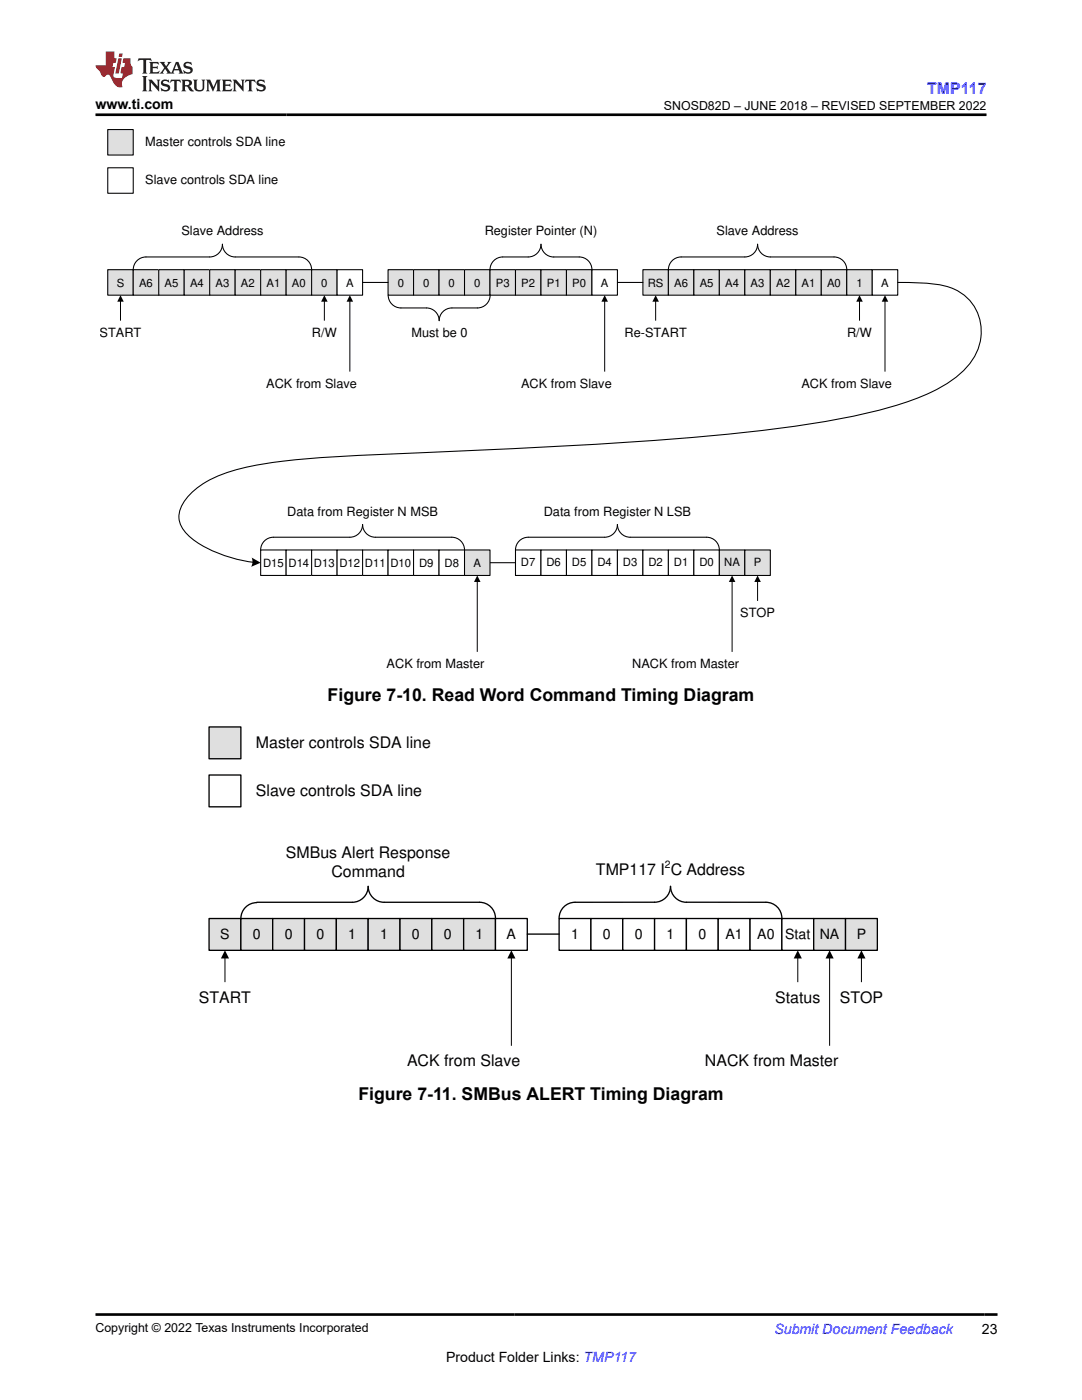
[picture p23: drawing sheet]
<svg xmlns="http://www.w3.org/2000/svg" width="216mm" height="279mm" viewBox="0 0 216 279" stroke-linecap="round" stroke-linejoin="round" font-family="sans-serif">
<defs><g id="words">
<g font-size="3.5">
<text x="65.4" y="140">Figure 7-10. Read Word Command Timing Diagram</text>
<text x="71.5" y="219.5">Figure 7-11. SMBus ALERT Timing Diagram</text>
</g>
<text font-size="3.2" fill="#00f" x="185" y="18.7">TMP117</text>
<g font-size="3.2">
<text x="51.1" y="149.2">Master controls SDA line</text>
<text x="51.1" y="158.8">Slave controls SDA line</text>
<text x="57.1" y="171.2">SMBus Alert Response</text>
<text x="66.1" y="175">Command</text>
<text x="118.9" y="174.7">TMP117 I C Address</text>
<text x="39.7" y="200.1">START</text>
<text x="154.7" y="200.1">Status</text>
<text x="167.6" y="200.1">STOP</text>
<text x="81.2" y="212.8">ACK from Slave</text>
<text x="140.7" y="212.8">NACK from Master</text>
</g>
<g font-size="2.8">
<text x="19" y="21.8">www.ti.com</text>
<text x="43.9" y="187.5">S</text>
<text x="50.5" y="187.5">0</text>
<text x="56.8" y="187.5">0</text>
<text x="63.2" y="187.5">0</text>
<text x="69.5" y="187.5">1</text>
<text x="75.9" y="187.5">1</text>
<text x="82.2" y="187.5">0</text>
<text x="88.6" y="187.5">0</text>
<text x="94.9" y="187.5">1</text>
<text x="101.1" y="187.5">A</text>
<text x="114" y="187.5">1</text>
<text x="120.3" y="187.5">0</text>
<text x="126.7" y="187.5">0</text>
<text x="133" y="187.5">1</text>
<text x="139.4" y="187.5">0</text>
<text x="144.8" y="187.5">A1</text>
<text x="151.1" y="187.5">A0</text>
<text x="156.7" y="187.5">Stat NA</text>
<text x="170.9" y="187.5">P</text>
<text x="195.9" y="266.1">23</text>
<text x="89" y="271.7">Product Folder Links: TMP117</text>
</g>
<text font-size="2.8" fill="#00f" x="154.5" y="266.2">Submit Document Feedback</text>
<g font-size="2.5">
<text x="132.5" y="21.9">SNOSD82D – JUNE 2018 – REVISED SEPTEMBER 2022</text>
<text x="29" y="29.2">Master controls SDA line</text>
<text x="29" y="36.8">Slave controls SDA line</text>
<text x="36.2" y="47">Slave Address</text>
<text x="96.7" y="47">Register Pointer (N)</text>
<text x="143" y="47">Slave Address</text>
<text x="19.9" y="67.3">START</text>
<text x="62.3" y="67.3">R/W</text>
<text x="82.1" y="67.3">Must be 0</text>
<text x="124.6" y="67.3">Re-START</text>
<text x="169" y="67.3">R/W</text>
<text x="53.1" y="77.5">ACK from Slave</text>
<text x="104" y="77.5">ACK from Slave</text>
<text x="159.9" y="77.5">ACK from Slave</text>
<text x="57.3" y="102.9">Data from Register N MSB</text>
<text x="108.5" y="102.9">Data from Register N LSB</text>
<text x="147.7" y="123.2">STOP</text>
<text x="77.2" y="133.4">ACK from Master</text>
<text x="126.2" y="133.4">NACK from Master</text>
<text x="19" y="265.9">Copyright © 2022 Texas Instruments Incorporated</text>
</g>
<g font-size="2.3">
<text x="23.3" y="57.2">S</text>
<text x="27.7" y="57.2">A6</text>
<text x="32.8" y="57.2">A5</text>
<text x="37.9" y="57.2">A4</text>
<text x="43" y="57.2">A3</text>
<text x="48.1" y="57.2">A2</text>
<text x="53.2" y="57.2">A1</text>
<text x="58.3" y="57.2">A0</text>
<text x="64.1" y="57.2">0</text>
<text x="69.1" y="57.2">A</text>
<text x="79.4" y="57.2">0</text>
<text x="84.4" y="57.2">0</text>
<text x="89.5" y="57.2">0</text>
<text x="94.6" y="57.2">0</text>
<text x="98.9" y="57.2">P3</text>
<text x="104" y="57.2">P2</text>
<text x="109.1" y="57.2">P1</text>
<text x="114.2" y="57.2">P0</text>
<text x="119.9" y="57.2">A</text>
<text x="129.3" y="57.2">RS</text>
<text x="134.5" y="57.2">A6</text>
<text x="139.6" y="57.2">A5</text>
<text x="144.7" y="57.2">A4</text>
<text x="149.8" y="57.2">A3</text>
<text x="154.9" y="57.2">A2</text>
<text x="160" y="57.2">A1</text>
<text x="165" y="57.2">A0</text>
<text x="170.9" y="57.2">1</text>
<text x="175.8" y="57.2">A</text>
<text x="52.5" y="113.1">D15</text>
<text x="57.6" y="113.1">D14 D13 D12 D11 D10 D9</text>
<text x="88.7" y="113.1">D8</text>
<text x="94.5" y="113.1">A</text>
<text x="104" y="113">D7</text>
<text x="109" y="113">D6</text>
<text x="114.1" y="113">D5</text>
<text x="119.2" y="113">D4</text>
<text x="124.3" y="113">D3</text>
<text x="129.4" y="113">D2</text>
<text x="134.5" y="113">D1</text>
<text x="139.6" y="113">D0</text>
<text x="144.5" y="113">NA</text>
<text x="150.4" y="113">P</text>
</g>
<text font-size="2.1" x="132.7" y="173.2">2</text>
</g></defs>
<path d="M97.8 112.3h5.1" fill="none" stroke="#000" stroke-width=".21"/>
<path d="M52 109.8h5.1v5h-5.1z" fill-rule="evenodd" fill="#fff"/>
<path d="M52 109.8h5.1v5h-5.1z" fill="none" stroke="#000" stroke-width=".21"/>
<path d="M57.1 109.8h5.1v5h-5.1z" fill-rule="evenodd" fill="#fff"/>
<path d="M57.1 109.8h5.1v5h-5.1z" fill="none" stroke="#000" stroke-width=".21"/>
<path d="M62.2 109.8h5.1v5h-5.1z" fill-rule="evenodd" fill="#fff"/>
<path d="M62.2 109.8h5.1v5h-5.1z" fill="none" stroke="#000" stroke-width=".21"/>
<path d="M67.3 109.8h5.1v5h-5.1z" fill-rule="evenodd" fill="#fff"/>
<path d="M67.3 109.8h5.1v5h-5.1z" fill="none" stroke="#000" stroke-width=".21"/>
<path d="M72.4 109.8h5v5h-5z" fill-rule="evenodd" fill="#fff"/>
<path d="M72.4 109.8h5v5h-5z" fill="none" stroke="#000" stroke-width=".21"/>
<path d="M77.4 109.8h5.1v5h-5.1z" fill-rule="evenodd" fill="#fff"/>
<path d="M77.4 109.8h5.1v5h-5.1z" fill="none" stroke="#000" stroke-width=".21"/>
<path d="M82.5 109.8h5.1v5h-5.1z" fill-rule="evenodd" fill="#fff"/>
<path d="M82.5 109.8h5.1v5h-5.1z" fill="none" stroke="#000" stroke-width=".21"/>
<path d="M87.6 109.8h5.1v5h-5.1z" fill-rule="evenodd" fill="#fff"/>
<path d="M87.6 109.8h5.1v5h-5.1z" fill="none" stroke="#000" stroke-width=".21"/>
<path d="M92.7 109.8h5.1v5h-5.1z" fill-rule="evenodd" fill="#dfdfdf"/>
<path d="M92.7 109.8h5.1v5h-5.1z" fill="none" stroke="#000" stroke-width=".21"/>
<path d="M102.9 109.8h5v5h-5z" fill-rule="evenodd" fill="#fff"/>
<path d="M102.9 109.8h5v5h-5z" fill="none" stroke="#000" stroke-width=".21"/>
<path d="M107.9 109.8h5.1v5h-5.1z" fill-rule="evenodd" fill="#fff"/>
<path d="M107.9 109.8h5.1v5h-5.1z" fill="none" stroke="#000" stroke-width=".21"/>
<path d="M113 109.8h5.1v5h-5.1z" fill-rule="evenodd" fill="#fff"/>
<path d="M113 109.8h5.1v5h-5.1z" fill="none" stroke="#000" stroke-width=".21"/>
<path d="M118.1 109.8h5.1v5h-5.1z" fill-rule="evenodd" fill="#fff"/>
<path d="M118.1 109.8h5.1v5h-5.1z" fill="none" stroke="#000" stroke-width=".21"/>
<path d="M123.2 109.8h5.1v5h-5.1z" fill-rule="evenodd" fill="#fff"/>
<path d="M123.2 109.8h5.1v5h-5.1z" fill="none" stroke="#000" stroke-width=".21"/>
<path d="M128.3 109.8h5.1v5h-5.1z" fill-rule="evenodd" fill="#fff"/>
<path d="M128.3 109.8h5.1v5h-5.1z" fill="none" stroke="#000" stroke-width=".21"/>
<path d="M133.4 109.8h5.1v5h-5.1z" fill-rule="evenodd" fill="#fff"/>
<path d="M133.4 109.8h5.1v5h-5.1z" fill="none" stroke="#000" stroke-width=".21"/>
<path d="M138.5 109.8h5v5h-5z" fill-rule="evenodd" fill="#fff"/>
<path d="M138.5 109.8h5v5h-5z" fill="none" stroke="#000" stroke-width=".21"/>
<path d="M143.5 109.8h5.1v5h-5.1z" fill-rule="evenodd" fill="#dfdfdf"/>
<path d="M143.5 109.8h5.1v5h-5.1z" fill="none" stroke="#000" stroke-width=".21"/>
<path d="M148.6 109.8h5.1v5h-5.1z" fill-rule="evenodd" fill="#dfdfdf"/>
<path d="M148.6 109.8h5.1v5h-5.1z" fill="none" stroke="#000" stroke-width=".21"/>
<path d="M128.3 53.8h5.1v5.1h-5.1z" fill-rule="evenodd" fill="#dfdfdf"/>
<path d="M128.3 53.8h5.1v5.1h-5.1z" fill="none" stroke="#000" stroke-width=".21"/>
<path d="M133.4 53.8h5.1v5.1h-5.1z" fill-rule="evenodd" fill="#dfdfdf"/>
<path d="M133.4 53.8h5.1v5.1h-5.1z" fill="none" stroke="#000" stroke-width=".21"/>
<path d="M138.5 53.8h5v5.1h-5z" fill-rule="evenodd" fill="#dfdfdf"/>
<path d="M138.5 53.8h5v5.1h-5z" fill="none" stroke="#000" stroke-width=".21"/>
<path d="M143.5 53.8h5.1v5.1h-5.1z" fill-rule="evenodd" fill="#dfdfdf"/>
<path d="M143.5 53.8h5.1v5.1h-5.1z" fill="none" stroke="#000" stroke-width=".21"/>
<path d="M148.6 53.8h5.1v5.1h-5.1z" fill-rule="evenodd" fill="#dfdfdf"/>
<path d="M148.6 53.8h5.1v5.1h-5.1z" fill="none" stroke="#000" stroke-width=".21"/>
<path d="M153.7 53.8h5.1v5.1h-5.1z" fill-rule="evenodd" fill="#dfdfdf"/>
<path d="M153.7 53.8h5.1v5.1h-5.1z" fill="none" stroke="#000" stroke-width=".21"/>
<path d="M158.8 53.8h5.1v5.1h-5.1z" fill-rule="evenodd" fill="#dfdfdf"/>
<path d="M158.8 53.8h5.1v5.1h-5.1z" fill="none" stroke="#000" stroke-width=".21"/>
<path d="M163.9 53.8h5.1v5.1h-5.1z" fill-rule="evenodd" fill="#dfdfdf"/>
<path d="M163.9 53.8h5.1v5.1h-5.1z" fill="none" stroke="#000" stroke-width=".21"/>
<path d="M169 53.8h5v5.1h-5z" fill-rule="evenodd" fill="#dfdfdf"/>
<path d="M169 53.8h5v5.1h-5z" fill="none" stroke="#000" stroke-width=".21"/>
<path d="M174 53.8h5.1v5.1h-5.1z" fill-rule="evenodd" fill="#fff"/>
<path d="M174 53.8h5.1v5.1h-5.1z" fill="none" stroke="#000" stroke-width=".21"/>
<path d="M77.4 53.8h5.1v5.1h-5.1z" fill-rule="evenodd" fill="#dfdfdf"/>
<path d="M77.4 53.8h5.1v5.1h-5.1z" fill="none" stroke="#000" stroke-width=".21"/>
<path d="M82.5 53.8h5.1v5.1h-5.1z" fill-rule="evenodd" fill="#dfdfdf"/>
<path d="M82.5 53.8h5.1v5.1h-5.1z" fill="none" stroke="#000" stroke-width=".21"/>
<path d="M87.6 53.8h5.1v5.1h-5.1z" fill-rule="evenodd" fill="#dfdfdf"/>
<path d="M87.6 53.8h5.1v5.1h-5.1z" fill="none" stroke="#000" stroke-width=".21"/>
<path d="M92.7 53.8h5.1v5.1h-5.1z" fill-rule="evenodd" fill="#dfdfdf"/>
<path d="M92.7 53.8h5.1v5.1h-5.1z" fill="none" stroke="#000" stroke-width=".21"/>
<path d="M97.8 53.8h5.1v5.1h-5.1z" fill-rule="evenodd" fill="#dfdfdf"/>
<path d="M97.8 53.8h5.1v5.1h-5.1z" fill="none" stroke="#000" stroke-width=".21"/>
<path d="M102.9 53.8h5v5.1h-5z" fill-rule="evenodd" fill="#dfdfdf"/>
<path d="M102.9 53.8h5v5.1h-5z" fill="none" stroke="#000" stroke-width=".21"/>
<path d="M107.9 53.8h5.1v5.1h-5.1z" fill-rule="evenodd" fill="#dfdfdf"/>
<path d="M107.9 53.8h5.1v5.1h-5.1z" fill="none" stroke="#000" stroke-width=".21"/>
<path d="M113 53.8h5.1v5.1h-5.1z" fill-rule="evenodd" fill="#dfdfdf"/>
<path d="M113 53.8h5.1v5.1h-5.1z" fill="none" stroke="#000" stroke-width=".21"/>
<path d="M118.1 53.8h5.1v5.1h-5.1z" fill-rule="evenodd" fill="#fff"/>
<path d="M118.1 53.8h5.1v5.1h-5.1z" fill="none" stroke="#000" stroke-width=".21"/>
<path d="M21.5 53.8h5.1v5.1h-5.1z" fill-rule="evenodd" fill="#dfdfdf"/>
<path d="M21.5 53.8h5.1v5.1h-5.1z" fill="none" stroke="#000" stroke-width=".21"/>
<path d="M26.6 53.8h5.1v5.1h-5.1z" fill-rule="evenodd" fill="#dfdfdf"/>
<path d="M26.6 53.8h5.1v5.1h-5.1z" fill="none" stroke="#000" stroke-width=".21"/>
<path d="M31.7 53.8h5.1v5.1h-5.1z" fill-rule="evenodd" fill="#dfdfdf"/>
<path d="M31.7 53.8h5.1v5.1h-5.1z" fill="none" stroke="#000" stroke-width=".21"/>
<path d="M36.8 53.8h5v5.1h-5z" fill-rule="evenodd" fill="#dfdfdf"/>
<path d="M36.8 53.8h5v5.1h-5z" fill="none" stroke="#000" stroke-width=".21"/>
<path d="M41.8 53.8h5.1v5.1h-5.1z" fill-rule="evenodd" fill="#dfdfdf"/>
<path d="M41.8 53.8h5.1v5.1h-5.1z" fill="none" stroke="#000" stroke-width=".21"/>
<path d="M46.9 53.8h5.1v5.1h-5.1z" fill-rule="evenodd" fill="#dfdfdf"/>
<path d="M46.9 53.8h5.1v5.1h-5.1z" fill="none" stroke="#000" stroke-width=".21"/>
<path d="M52 53.8h5.1v5.1h-5.1z" fill-rule="evenodd" fill="#dfdfdf"/>
<path d="M52 53.8h5.1v5.1h-5.1z" fill="none" stroke="#000" stroke-width=".21"/>
<path d="M57.1 53.8h5.1v5.1h-5.1z" fill-rule="evenodd" fill="#dfdfdf"/>
<path d="M57.1 53.8h5.1v5.1h-5.1z" fill="none" stroke="#000" stroke-width=".21"/>
<path d="M62.2 53.8h5.1v5.1h-5.1z" fill-rule="evenodd" fill="#dfdfdf"/>
<path d="M62.2 53.8h5.1v5.1h-5.1z" fill="none" stroke="#000" stroke-width=".21"/>
<path d="M67.3 53.8h5.1v5.1h-5.1z" fill-rule="evenodd" fill="#fff"/>
<g fill="none" stroke="#000" stroke-width=".21">
<path d="M29.1 51.3h12.7M46.9 51.3h12.7M67.3 53.8h5.1v5.1h-5.1zM72.4 56.4h5M100.3 51.3h5.1M110.5 51.3h5.1M123.2 56.4h5.1M135.9 51.3h12.7M153.7 51.3h12.7M179.1 56.4a31.8 31.8 0 0 1 10.6 1 9.6 9.6 0 0 1 3.6 15.4 23.6 23.6 0 0 1-9.9 6.5 123 123 0 0 1-27.9 6.2 783.4 783.4 0 0 1-61.7 4.4l-17.3 .8a186.8 186.8 0 0 0-26.5 2.4 24.5 24.5 0 0 0-11.5 5 7.3 7.3 0 0 0-2.8 5.3 7.5 7.5 0 0 0 4.3 5.3 28.1 28.1 0 0 0 10.6 3.5M80 61.5h5.1M90.2 61.5h5.1"/>
<path d="M54.6 107.2h15.2M74.9 107.2h15.2M105.4 107.2h15.3M125.7 107.2h15.3"/>
</g>
<path d="M24 60v4M64.7 60v4M69.8 60v14.2M120.7 60v14.2M130.8 60v4M171.5 60v4M176.6 60v14.2M95.2 116v14.1M146.1 116v14.1M151.2 116v3.9" fill="none" stroke="#000" stroke-width=".2"/>
<g fill="#000">
<path d="M24 58.9l.7 1.3h-1.3zM64.7 58.9l.7 1.3h-1.3zM69.8 58.9l.7 1.3h-1.3zM120.7 58.9l.6 1.3h-1.3zM130.8 58.9l.7 1.3h-1.3zM171.5 58.9l.7 1.3h-1.3zM176.6 58.9l.6 1.3h-1.3zM95.2 114.8l.7 1.3h-1.3zM146.1 114.8l.6 1.3h-1.3zM151.2 114.8l.6 1.3h-1.3z"/>
<path d="M50.2 111.3l1.8 1-1.9 .8 .3-1.1z" fill-rule="evenodd"/>
</g>
<path d="M21.5 25.9h5.1v5h-5.1z" fill-rule="evenodd" fill="#dfdfdf"/>
<path d="M21.5 25.9h5.1v5h-5.1z" fill="none" stroke="#000" stroke-width=".21"/>
<path d="M21.5 33.5h5.1v5.1h-5.1z" fill-rule="evenodd" fill="#fff"/>
<g fill="none" stroke="#000" stroke-width=".21">
<path d="M21.5 33.5h5.1v5.1h-5.1zM29.1 51.3a2.54 2.54 0 0 0-2.5 2.5M41.8 51.3a2.54 2.54 0 0 0 2.6-2.6 2.54 2.54 0 0 0 2.5 2.6M59.6 51.3a2.54 2.54 0 0 1 2.6 2.5M77.5 58.9a2.54 2.54 0 0 0 2.5 2.6M97.8 58.9a2.54 2.54 0 0 1-2.5 2.6M100.3 51.3a2.54 2.54 0 0 0-2.5 2.5M105.4 51.3a2.54 2.54 0 0 0 2.5-2.6 2.56 2.56 0 0 0 2.6 2.6M115.6 51.3a2.54 2.54 0 0 1 2.5 2.5M135.9 51.3a2.54 2.54 0 0 0-2.5 2.5M148.6 51.3a2.54 2.54 0 0 0 2.6-2.6 2.54 2.54 0 0 0 2.5 2.6M166.4 51.3a2.54 2.54 0 0 1 2.6 2.5"/>
<path d="M85.1 61.5a2.54 2.54 0 0 1 2.5 2.5 2.54 2.54 0 0 1 2.6-2.5M54.6 107.2a2.54 2.54 0 0 0-2.6 2.6M69.8 107.2a2.54 2.54 0 0 0 2.6-2.5 2.54 2.54 0 0 0 2.5 2.5M90.1 107.2a2.54 2.54 0 0 1 2.6 2.6M105.4 107.2a2.54 2.54 0 0 0-2.5 2.6M120.7 107.2a2.54 2.54 0 0 0 2.5-2.5 2.54 2.54 0 0 0 2.5 2.5M141 107.2a2.54 2.54 0 0 1 2.5 2.6"/>
</g>
<path d="M111.6 183.3h6.3v6.4h-6.3z" fill-rule="evenodd" fill="#fff"/>
<path d="M111.6 183.3h6.3v6.4h-6.3z" fill="none" stroke="#000" stroke-width=".26"/>
<path d="M117.9 183.3h6.4v6.4h-6.4z" fill-rule="evenodd" fill="#fff"/>
<path d="M117.9 183.3h6.4v6.4h-6.4z" fill="none" stroke="#000" stroke-width=".26"/>
<path d="M124.3 183.3h6.3v6.4h-6.3z" fill-rule="evenodd" fill="#fff"/>
<path d="M124.3 183.3h6.3v6.4h-6.3z" fill="none" stroke="#000" stroke-width=".26"/>
<path d="M130.6 183.3h6.4v6.4h-6.4z" fill-rule="evenodd" fill="#fff"/>
<path d="M130.6 183.3h6.4v6.4h-6.4z" fill="none" stroke="#000" stroke-width=".26"/>
<path d="M137 183.3h6.3v6.4h-6.3z" fill-rule="evenodd" fill="#fff"/>
<path d="M137 183.3h6.3v6.4h-6.3z" fill="none" stroke="#000" stroke-width=".26"/>
<path d="M143.3 183.3h6.4v6.4h-6.4z" fill-rule="evenodd" fill="#fff"/>
<path d="M143.3 183.3h6.4v6.4h-6.4z" fill="none" stroke="#000" stroke-width=".26"/>
<path d="M149.7 183.3h6.3v6.4h-6.3z" fill-rule="evenodd" fill="#fff"/>
<path d="M149.7 183.3h6.3v6.4h-6.3z" fill="none" stroke="#000" stroke-width=".26"/>
<path d="M156 183.3h6.4v6.4h-6.4z" fill-rule="evenodd" fill="#fff"/>
<path d="M156 183.3h6.4v6.4h-6.4z" fill="none" stroke="#000" stroke-width=".26"/>
<path d="M162.4 183.3h6.3v6.4h-6.3z" fill-rule="evenodd" fill="#dfdfdf"/>
<path d="M162.4 183.3h6.3v6.4h-6.3z" fill="none" stroke="#000" stroke-width=".26"/>
<path d="M168.7 183.3h6.4v6.4h-6.4z" fill-rule="evenodd" fill="#dfdfdf"/>
<path d="M168.7 183.3h6.4v6.4h-6.4z" fill="none" stroke="#000" stroke-width=".26"/>
<path d="M41.7 183.3h6.4v6.4h-6.4z" fill-rule="evenodd" fill="#dfdfdf"/>
<path d="M41.7 183.3h6.4v6.4h-6.4z" fill="none" stroke="#000" stroke-width=".26"/>
<path d="M48.1 183.3h6.3v6.4h-6.3z" fill-rule="evenodd" fill="#dfdfdf"/>
<path d="M48.1 183.3h6.3v6.4h-6.3z" fill="none" stroke="#000" stroke-width=".26"/>
<path d="M54.4 183.3h6.4v6.4h-6.4z" fill-rule="evenodd" fill="#dfdfdf"/>
<path d="M54.4 183.3h6.4v6.4h-6.4z" fill="none" stroke="#000" stroke-width=".26"/>
<path d="M60.8 183.3h6.3v6.4h-6.3z" fill-rule="evenodd" fill="#dfdfdf"/>
<path d="M60.8 183.3h6.3v6.4h-6.3z" fill="none" stroke="#000" stroke-width=".26"/>
<path d="M67.1 183.3h6.4v6.4h-6.4z" fill-rule="evenodd" fill="#dfdfdf"/>
<path d="M67.1 183.3h6.4v6.4h-6.4z" fill="none" stroke="#000" stroke-width=".26"/>
<path d="M73.5 183.3h6.3v6.4h-6.3z" fill-rule="evenodd" fill="#dfdfdf"/>
<path d="M73.5 183.3h6.3v6.4h-6.3z" fill="none" stroke="#000" stroke-width=".26"/>
<path d="M79.8 183.3h6.4v6.4h-6.4z" fill-rule="evenodd" fill="#dfdfdf"/>
<path d="M79.8 183.3h6.4v6.4h-6.4z" fill="none" stroke="#000" stroke-width=".26"/>
<path d="M86.2 183.3h6.3v6.4h-6.3z" fill-rule="evenodd" fill="#dfdfdf"/>
<path d="M86.2 183.3h6.3v6.4h-6.3z" fill="none" stroke="#000" stroke-width=".26"/>
<path d="M92.5 183.3h6.4v6.4h-6.4z" fill-rule="evenodd" fill="#dfdfdf"/>
<path d="M92.5 183.3h6.4v6.4h-6.4z" fill="none" stroke="#000" stroke-width=".26"/>
<path d="M98.9 183.3h6.3v6.4h-6.3z" fill-rule="evenodd" fill="#fff"/>
<path d="M51.2 180.1h19.1M76.6 180.1h19.1M98.9 183.3h6.3v6.4h-6.3zM105.2 186.4h6.4M130.6 180.1h-15.9M137 180.1h15.8" fill="none" stroke="#000" stroke-width=".26"/>
<path d="M44.9 191.1v4.9M102 191.1v17.6M159.2 191.1v4.9M165.5 191.1v17.6M171.9 191.1v4.9" fill="none" stroke="#000" stroke-width=".2"/>
<path d="M44.9 189.7l.8 1.6h-1.6zM102 189.7l.9 1.6h-1.7zM159.2 189.7l.8 1.6h-1.6zM165.5 189.7l.9 1.6h-1.7zM171.9 189.7l.8 1.6h-1.6z" fill="#000"/>
<path d="M41.7 145.1h6.4v6.3h-6.4z" fill-rule="evenodd" fill="#dfdfdf"/>
<path d="M41.7 145.1h6.4v6.3h-6.4z" fill="none" stroke="#000" stroke-width=".26"/>
<path d="M41.7 154.7h6.4v6.3h-6.4z" fill-rule="evenodd" fill="#fff"/>
<path d="M41.7 154.7h6.4v6.3h-6.4zM51.2 180.1a3.2 3.2 0 0 0-3.1 3.2M70.3 180.1a3.2 3.2 0 0 0 3.2-3.2 3.2 3.2 0 0 0 3.1 3.2M95.7 180.1a3.2 3.2 0 0 1 3.2 3.1M114.7 180.1a3.2 3.2 0 0 0-3.1 3.1M130.6 180.1a3.2 3.2 0 0 0 3.2-3.2 3.2 3.2 0 0 0 3.2 3.2M152.8 180.1a3.2 3.2 0 0 1 3.2 3.1" fill="none" stroke="#000" stroke-width=".26"/>
<path d="M27.7 11.6l-.2 .6 .5-.2h.6v.1v2.2l-.2 .4h1l-.2-.4v-2.2v-.1h.5l.5 .2-.1-.6zM29.8 12.4l.2 .3v1.6l-.2 .4h1.9l.1-.6a1.08 1.08 0 0 1-1.3 .2v-.7h.6l.4 .2v-.7l-.4 .2h-.6v-.5l.2-.2a1 1 0 0 1 1 .3l-.1-.5zM31.8 12.4l1 1.1-1 1.2h.9l-.2-.2 .4-.8 .5 .8-.2 .2h1.6l-.2-.2 .1-.5h1l.1 .5-.1 .2h.9l-.2-.4-.8-1.9h-.5l-1 2.1-.8-1.1 .9-1h-.8l.2 .2-.5 .6-.3-.6 .1-.2zM35.2 12.8l.4 1h-.8zM36.8 12.5a.65 .65 0 0 0-.2 .7 .65 .65 0 0 0 .6 .5l.7 .1 .1 .3a.79 .79 0 0 1-.7 .4 .79 .79 0 0 1-.7-.5l.1 .7 .2-.1a.93 .93 0 0 0 1.1 0 .93 .93 0 0 0 .4-.9 1.46 1.46 0 0 0-1.2-.6l-.1-.3a1.09 1.09 0 0 1 1.2 .2l-.2-.6-.1 .1-.6-.2zM28.4 15.2l.2 .4v2.2l-.2 .4h1l-.2-.4v-2.2l.2-.4zM29.6 15.9l.2 .4v1.5l-.2 .4h.8l-.3-.4v-1.3l1.7 1.8v-2l.2-.4h-.8l.2 .2 .1 1.1-1.2-1.3zM32.3 16a.65 .65 0 0 0-.2 .8 .65 .65 0 0 0 .7 .4l.6 .2 .1 .2a.79 .79 0 0 1-.7 .4 .79 .79 0 0 1-.7-.5l.1 .7 .2-.1a.93 .93 0 0 0 1.1 .1 .93 .93 0 0 0 .4-1 1.46 1.46 0 0 0-1.2-.5l-.1-.4a1.09 1.09 0 0 1 1.2 .2l-.2-.6-.1 .1-.6-.1zM34.1 15.9l-.1 .6a.63 .63 0 0 1 .7-.3l.1 1.6-.3 .4h1l-.2-.4v-1.6a.66 .66 0 0 1 .8 .3l-.1-.6zM36.2 15.9l.2 .4v1.5l-.2 .4h.9l-.2-.2v-.7h.5l.1 .2a.79 .79 0 0 0 1.2 .6l-1-.9a.61 .61 0 0 0 .6-.6 .61 .61 0 0 0-.5-.7zM36.9 16.2h.2a.47 .47 0 0 1 .5 .1 .47 .47 0 0 1 .1 .5l-.2 .1-.6 .1zM38.5 15.9l.2 .2a2.27 2.27 0 0 0 .4 2 1.04 1.04 0 0 0 1.7-.7v-1.3l.2-.2h-.8l.2 .4v1.1a.6 .6 0 0 1-.6 .6 .6 .6 0 0 1-.6-.6v-1.1l.3-.4zM41.1 15.9l.2 .4v1.5l-.2 .4h.7l-.2-.4v-1.4l.9 1.9 .8-1.9v1.4l-.2 .4h1l-.3-.4v-1.5l.3-.4h-.8l-.7 1.5-.7-1.5zM44.3 15.9l.2 .4v1.5l-.2 .4h1.9l.1-.6a1.09 1.09 0 0 1-1.3 .2v-.7h.6l.4 .2v-.6l-.4 .2h-.6v-.6l.2-.1a1.01 1.01 0 0 1 1 .3l-.1-.6zM46.4 15.9l.3 .4v1.5l-.3 .4h.8l-.2-.4v-1.3l1.6 1.8v-2l.2-.4h-.7l.2 .2v1.1l-1.2-1.3zM49 15.9l-.1 .6a.63 .63 0 0 1 .8-.3v1.6l-.3 .4h1l-.2-.4v-1.6a.66 .66 0 0 1 .8 .3l-.1-.6zM51.4 16a.65 .65 0 0 0-.2 .8 .65 .65 0 0 0 .6 .4l.6 .2 .2 .2a.79 .79 0 0 1-.8 .4 .79 .79 0 0 1-.6-.5l.1 .7 .2-.1a.93 .93 0 0 0 1 .1 .93 .93 0 0 0 .5-1 1.46 1.46 0 0 0-1.3-.5l-.1-.4a1.09 1.09 0 0 1 1.3 .2l-.2-.6-.2 .1-.5-.1z" fill="#231f20"/>
<path d="M21.1 10.3v2.7h-2.1l.1 .4 .9 1a.95 .95 0 0 0 .9 .9 .59 .59 0 0 1 .6-.4 .59 .59 0 0 1 .5 .3l.4 .8a1.59 1.59 0 0 0 2.1 1.4 1.61 1.61 0 0 1 1-2.3l1-.3-.1-1.5a1.59 1.59 0 0 1-.4-1.7h-1.4l-.2 .9h.5l-.1 .9h-.5l-.2 .9v.3l.4 .1-.2 .9h-.6a.73 .73 0 0 1-1.1-.7l.3-1.5h-.5l.2-.9h.5l.2-.9h-.5v-1.3zM23.6 11.6l-.6 3.1h.7l.6-3.1zM23.8 10.7l-.1 .6h.7l.1-.6z" fill="#ed1c24"/>
<path d="M19 22.9h177.8M19.1 262.3h179.9" fill="none" stroke="#000" stroke-width=".53"/>
<use href="#words"/>
</svg>
